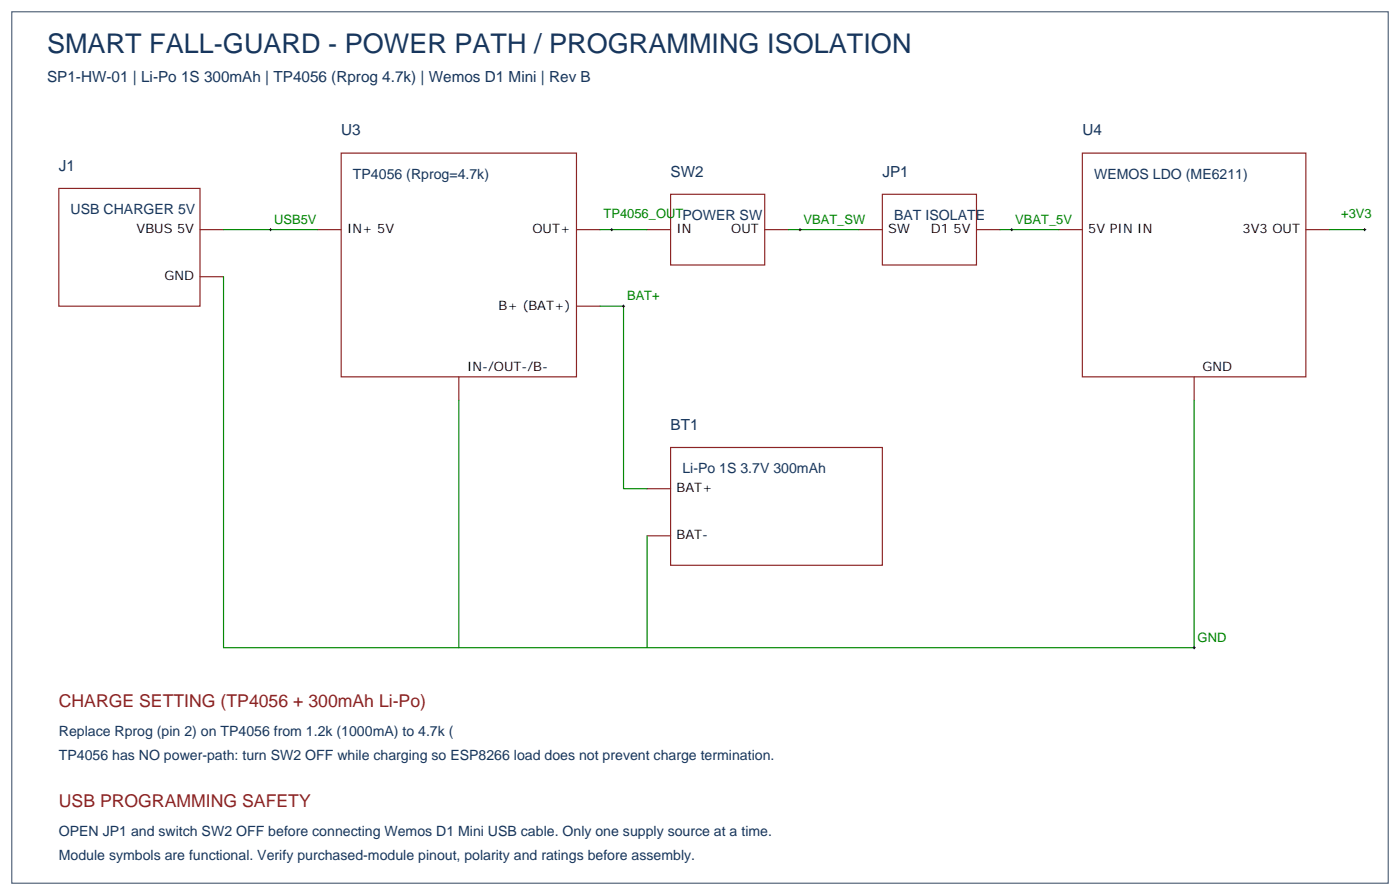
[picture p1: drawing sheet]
<svg xmlns="http://www.w3.org/2000/svg" width="420mm" height="268mm" viewBox="0 0 420 268" stroke-linecap="round" stroke-linejoin="round" font-family="sans-serif">
<defs><g id="words">
<text font-size="8.1" fill="#17365d" x="14.1" y="15.9">SMART FALL-GUARD - POWER PATH / PROGRAMMING ISOLATION</text>
<g font-size="5.3" fill="#8b2323">
<text x="17.6" y="211.7">CHARGE SETTING (TP4056 + 300mAh Li-Po)</text>
<text x="17.6" y="241.7">USB PROGRAMMING SAFETY</text>
</g>
<g font-size="4.6" fill="#17365d">
<text x="14.1" y="24.7">SP1-HW-01 | Li-Po 1S 300mAh | TP4056 (Rprog 4.7k) | Wemos D1 Mini | Rev B</text>
<text x="102.3" y="40.6">U3</text>
<text x="324.6" y="40.6">U4</text>
<text x="17.6" y="51.2">J1</text>
<text x="201.1" y="52.9">SW2</text>
<text x="264.6" y="52.9">JP1</text>
<text x="201.1" y="128.8">BT1</text>
</g>
<g font-size="4.2" fill="#17365d">
<text x="105.8" y="53.6">TP4056 (Rprog=4.7k)</text>
<text x="328.1" y="53.6">WEMOS LDO (ME6211)</text>
<text x="21.2" y="64.2">USB CHARGER 5V</text>
<text x="268.1" y="66">BAT ISOLATE</text>
<text x="204.6" y="141.8">Li-Po 1S 3.7V 300mAh</text>
<text x="17.6" y="220.5">Replace Rprog (pin 2) on TP4056 from 1.2k (1000mA) to 4.7k (</text>
<text x="17.6" y="227.5">TP4056 has NO power-path: turn SW2 OFF while charging so ESP8266 load does not prevent charge termination.</text>
<text x="17.6" y="250.5">OPEN JP1 and switch SW2 OFF before connecting Wemos D1 Mini USB cable. Only one supply source at a time.</text>
<text x="17.6" y="257.5">Module symbols are functional. Verify purchased-module pinout, polarity and ratings before assembly.</text>
</g>
<g font-size="3.9" fill="#080">
<text x="181" y="65.3">TP4056_OUTPOWER SW</text>
<text x="402.2" y="65.3">+3V3</text>
<text x="82.2" y="67">USB5V</text>
<text x="240.9" y="67">VBAT_SW</text>
<text x="304.4" y="67">VBAT_5V</text>
<text x="188" y="90">BAT+</text>
<text x="359.1" y="192.3">GND</text>
</g>
<g font-size="3.9">
<text x="40.9" y="69.8">VBUS 5V</text>
<text x="104.1" y="69.8">IN+ 5V</text>
<text x="159.6" y="69.8">OUT+</text>
<text x="202.8" y="69.8">IN</text>
<text x="219.3" y="69.8">OUT</text>
<text x="266.3" y="69.8">SW</text>
<text x="279.1" y="69.8">D1 5V</text>
<text x="326.3" y="69.8">5V PIN IN</text>
<text x="372.6" y="69.8">3V3 OUT</text>
<text x="49.3" y="84">GND</text>
<text x="149.5" y="92.8">B+ (BAT+)</text>
<text x="140.1" y="111.1">IN-/OUT-/B-</text>
<text x="360.5" y="111.1">GND</text>
<text x="202.8" y="147.5">BAT+</text>
<text x="202.8" y="161.6">BAT-</text>
</g>
</g></defs>
<path d="M3.5 3.5h412.8v261.1h-412.8z" fill="none" stroke="#526378" stroke-width=".35"/>
<g fill="none" stroke="#8c2424" stroke-width=".35">
<path d="M17.6 56.4h42.4v35.3h-42.4zM102.3 45.9h70.6v67h-70.6zM201.1 58.2h28.2v21.2h-28.2zM264.6 58.2h28.2v21.2h-28.2zM324.6 45.9h67v67h-67zM60 68.8h7M95.2 68.8h7.1M172.9 68.8h7M194 68.8h7.1M229.3 68.8h7.1M257.5 68.8h7.1M292.8 68.8h7.1"/>
<path d="M317.5 68.8h7.1M391.6 68.8h7M60 82.9h7M172.9 91.7h7M137.6 112.9v7M358.1 112.9v7M201.1 134.1h63.5v35.2h-63.5zM194 146.4h7.1M194 160.5h7.1"/>
</g>
<path d="M67 68.8h28.2M179.9 68.8h14.1M236.4 68.8h21.1M299.9 68.8h17.6M398.6 68.8h10.6M67 82.9v111.1h291.1v-74.1M179.9 91.7h7.1v54.7h7M137.6 119.9v74.1M194 160.5v33.5" fill="none" stroke="#008700" stroke-width=".35"/>
<g fill="none" stroke="#000" stroke-width=".3">
<path d="M80.8 68.8h.7M81.1 68.4v.7M183.1 68.8h.7M183.4 68.4v.7M239.5 68.8h.7M239.9 68.4v.7M303 68.8h.7M303.4 68.4v.7M408.9 68.8h.7M409.2 68.4v.7M186.6 91.7h.7M187 91.4v.7"/>
<path d="M357.7 194h.7M358.1 193.7v.7"/>
</g>
<use href="#words"/>
</svg>
